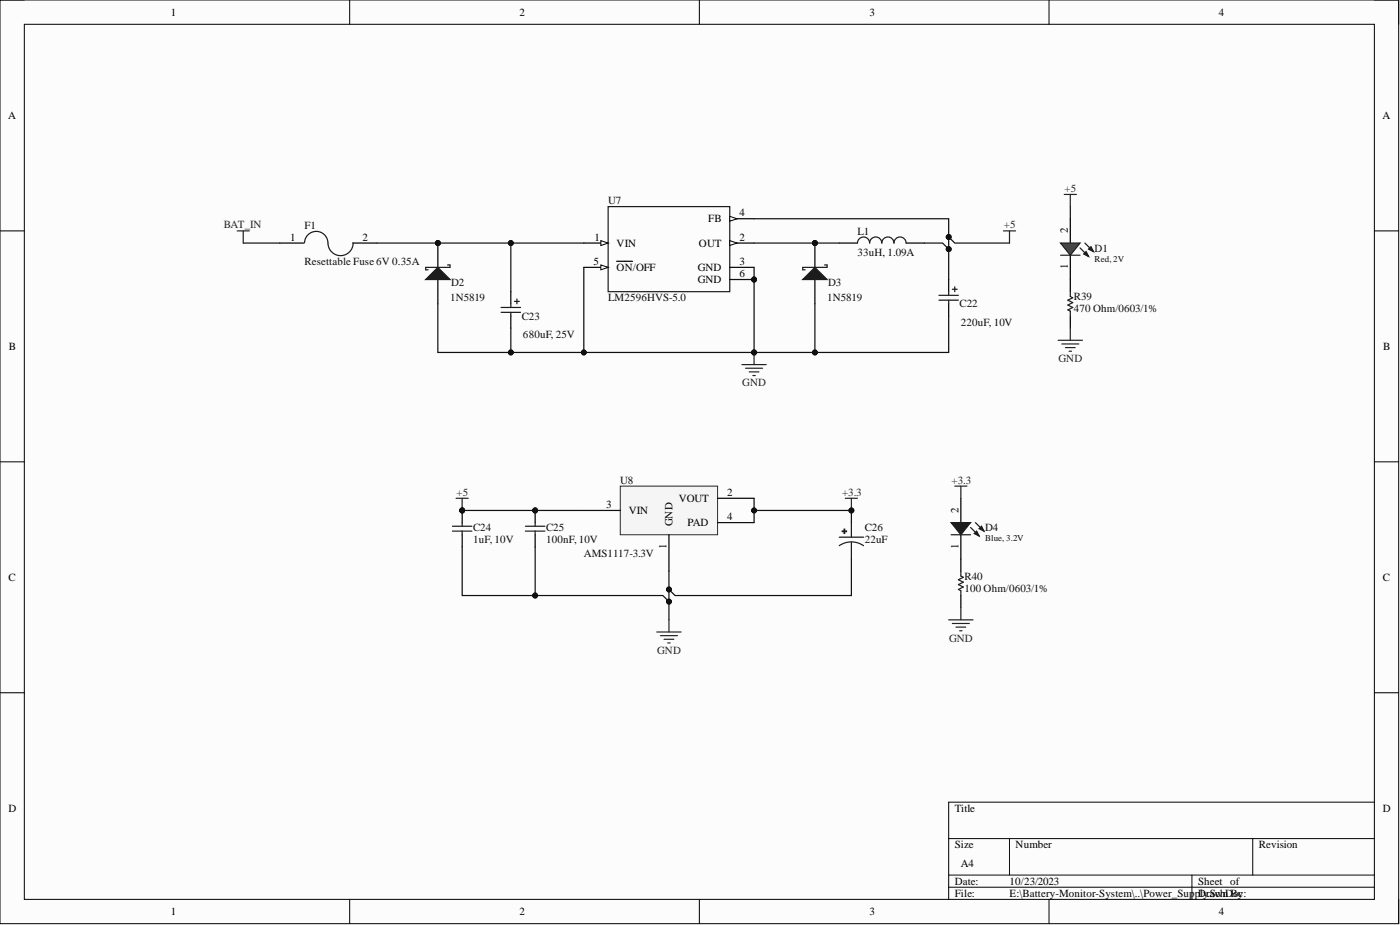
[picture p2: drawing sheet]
<svg xmlns="http://www.w3.org/2000/svg" width="292mm" height="193mm" viewBox="0 0 292 193" stroke-linecap="round" stroke-linejoin="round" font-family="sans-serif">
<defs><g id="words">
<g font-size="2.3">
<text x="35.6" y="3.3">1</text>
<text x="108.4" y="3.3">2</text>
<text x="181.4" y="3.3">3</text>
<text x="254.3" y="3.3">4</text>
<text x="1.7" y="24.8">A</text>
<text x="288.4" y="24.8">A</text>
<text x="147.8" y="46.4">FB</text>
<text x="154.3" y="45.1">4</text>
<text x="60.6" y="50.2">1</text>
<text x="75.6" y="50.2">2</text>
<text x="124" y="50.2">1</text>
<text x="128.7" y="51.5">VIN</text>
<text x="145.8" y="51.5">OUT</text>
<text x="154.3" y="50.2">2</text>
<text x="222.8" y="48.7" transform="rotate(-90 222.8 48.7)">2</text>
<text x="123.8" y="55.3">5</text>
<text x="128.7" y="56.5">ON/OFF</text>
<text x="145.6" y="56.5">GND</text>
<text x="145.6" y="59.1">GND</text>
<text x="154.3" y="55.3">3</text>
<text x="154.3" y="57.8">6</text>
<text x="222.8" y="56.1" transform="rotate(-90 222.8 56.1)">1</text>
<text x="1.9" y="73">B</text>
<text x="288.6" y="73">B</text>
<text x="126.5" y="106">3</text>
<text x="131.2" y="107.2">VIN</text>
<text x="141.6" y="104.7">VOUT</text>
<text x="151.8" y="103.4">2</text>
<text x="200" y="107" transform="rotate(-90 200 107)">2</text>
<text x="140.3" y="109.8" transform="rotate(-90 140.3 109.8)">GND</text>
<text x="143.5" y="109.8">PAD</text>
<text x="151.8" y="108.5">4</text>
<text x="139.1" y="114.4" transform="rotate(-90 139.1 114.4)">1</text>
<text x="200" y="114.4" transform="rotate(-90 200 114.4)">1</text>
<text x="1.8" y="121.2">C</text>
<text x="288.5" y="121.2">C</text>
<text x="1.8" y="169.4">D</text>
<text x="199.2" y="169.4">Title</text>
<text x="288.5" y="169.4">D</text>
<text x="199.2" y="177">Size</text>
<text x="211.9" y="177">Number</text>
<text x="262.6" y="177">Revision</text>
<text x="199.2" y="184.6">Date:</text>
<text x="200.5" y="180.8">A4</text>
<text x="210.6" y="184.6">10/23/2023</text>
<text x="250" y="184.6">Sheet of</text>
<text x="35.6" y="190.9">1</text>
<text x="108.4" y="190.9">2</text>
<text x="181.4" y="190.9">3</text>
<text x="199.2" y="187.1">File:</text>
<text x="210.6" y="187.1">E:\Battery-Monitor-System\..\Power_Sup</text>
<text x="249.3" y="187.1">pDrawn By:</text>
<text x="250.4" y="187.1">ly.SchDoc</text>
<text x="254.3" y="190.9">4</text>
</g>
<g font-size="2.3" fill="#262626">
<text x="222.1" y="40.1">+5</text>
<text x="46.7" y="47.7">BAT_IN</text>
<text x="209.4" y="47.7">+5</text>
<text x="220.9" y="75.6">GND</text>
<text x="154.9" y="80.6">GND</text>
<text x="198.5" y="100.9">+3.3</text>
<text x="95.2" y="103.4">+5</text>
<text x="175.7" y="103.4">+3.3</text>
<text x="137.1" y="136.4">GND</text>
<text x="198" y="133.9">GND</text>
</g>
<g font-size="2.3" fill="#0e0e0e">
<text x="63.5" y="47.7">F1</text>
<text x="126.9" y="42.6">U7</text>
<text x="178.9" y="48.9">L1</text>
<text x="178.9" y="53.5">33uH, 1.09A</text>
<text x="228.4" y="52.5">D1</text>
<text x="63.5" y="55.4">Resettable Fuse 6V 0.35A</text>
<text x="94.1" y="59.6">D2</text>
<text x="172.8" y="59.6">D3</text>
<text x="93.9" y="62.9">1N5819</text>
<text x="126.9" y="62.9">LM2596HVS-5.0</text>
<text x="172.6" y="62.9">1N5819</text>
<text x="200.2" y="64.1">C22</text>
<text x="224.1" y="65.2">470 Ohm/0603/1%</text>
<text x="224.1" y="62.6">R39</text>
<text x="108.9" y="66.7">C23</text>
<text x="109.1" y="70.5">680uF, 25V</text>
<text x="200.5" y="67.9">220uF, 10V</text>
<text x="129.4" y="100.9">U8</text>
<text x="98.7" y="110.8">C24</text>
<text x="98.7" y="113.3">1uF, 10V</text>
<text x="113.9" y="110.8">C25</text>
<text x="113.9" y="113.3">100nF, 10V</text>
<text x="180.4" y="113.3">22uF</text>
<text x="180.4" y="110.8">C26</text>
<text x="205.5" y="110.8">D4</text>
<text x="121.8" y="116.1">AMS1117-3.3V</text>
<text x="201.2" y="123.5">100 Ohm/0603/1%</text>
<text x="201.2" y="120.9">R40</text>
</g>
<g font-size="1.9" fill="#0e0e0e">
<text x="228.4" y="54.6">Red, 2V</text>
<text x="205.5" y="112.9">Blue, 3.2V</text>
</g>
</g></defs>
<path d="M0 0h291.8v192.7h-291.8z" fill-rule="evenodd" fill="#fcfcfc"/>
<path d="M0 0h291.8v192.7h-291.8z" fill="none" stroke="#000" stroke-width=".21"/>
<path d="M5.1 5.1h281.7v182.5h-281.7z" fill-rule="evenodd" fill="#fcfcfc"/>
<g fill="none" stroke="#000" stroke-width=".21">
<path d="M0 0h5.1M73 0v5.1M145.9 0v5.1M218.9 0v5.1M286.8 0h5v5.1M5.1 5.1h281.7v182.5h-281.7zM0 48.2h5.1M286.8 48.2h5M0 96.3h5.1M286.8 96.3h5M0 144.5h5.1M286.8 144.5h5"/>
<path d="M197.9 174.9h88.9M210.6 174.9v7.7M261.4 174.9v7.7M286.8 167.3h-88.9v20.3M73 187.6v5.1M145.9 187.6v5.1M197.9 182.6h88.9M197.9 185.1h88.9M218.9 187.6v5.1M248.7 182.6v5M291.8 187.6v5.1"/>
</g>
<circle cx="157.3" cy="58.3" r=".51" fill="#0e0e0e"/>
<circle cx="157.3" cy="58.3" r=".51" fill="none" stroke="#0e0e0e" stroke-width=".21"/>
<path d="M126.9 43.1h25.4v17.7h-25.4z" fill="none" stroke="#1c1c1c" stroke-width=".25"/>
<path d="M121.8 55.8h5.1" fill="none" stroke="#000" stroke-width=".25"/>
<path d="M125.4 55.3l1.5 .5-1.5 .5z" fill="#fbfbfb"/>
<path d="M125.4 55.3l1.5 .5-1.5 .5z" fill="none" stroke="#000" stroke-width=".21"/>
<path d="M121.8 50.7h5.1M128.7 54.5h3.3" fill="none" stroke="#000" stroke-width=".25"/>
<path d="M125.4 50.2l1.5 .5-1.5 .5z" fill="#fbfbfb"/>
<path d="M125.4 50.2l1.5 .5-1.5 .5z" fill="none" stroke="#000" stroke-width=".21"/>
<path d="M152.3 45.6h5" fill="none" stroke="#000" stroke-width=".25"/>
<path d="M152.3 45.1l1.5 .5-1.5 .5z" fill="#fbfbfb"/>
<path d="M152.3 45.1l1.5 .5-1.5 .5z" fill="none" stroke="#000" stroke-width=".21"/>
<path d="M152.3 50.7h5" fill="none" stroke="#000" stroke-width=".25"/>
<path d="M152.3 50.2l1.5 .5-1.5 .5z" fill="#fbfbfb"/>
<path d="M152.3 50.2l1.5 .5-1.5 .5z" fill="none" stroke="#000" stroke-width=".21"/>
<path d="M152.3 55.8h5M152.3 58.3h5" fill="none" stroke="#000" stroke-width=".25"/>
<circle cx="157.3" cy="58.3" r=".51" fill="#0e0e0e"/>
<circle cx="157.3" cy="58.3" r=".51" fill="none" stroke="#0e0e0e" stroke-width=".21"/>
<path d="M106.6 60.8v2.6M106.6 65.9v2.6" fill="none" stroke="#000" stroke-width=".25"/>
<path d="M104.6 64.1h4M104.6 65.2h4M106.6 63.4v.7M106.6 65.2v.7M107.3 62.9h1.1M107.8 62.4v1" fill="none" stroke="#1c1c1c" stroke-width=".25"/>
<path d="M154.8 76.1h5.1M155.6 76.8h3.5M156.3 77.6h2M157.1 78.3h.5M157.3 73.5v2.6" fill="none" stroke="#262626" stroke-width=".25"/>
<circle cx="157.3" cy="73.5" r=".51" fill="#0e0e0e"/>
<circle cx="157.3" cy="73.5" r=".51" fill="none" stroke="#0e0e0e" stroke-width=".21"/>
<path d="M178.9 50.7a1.27 1.27 0 0 1 1.3-1.3 1.27 1.27 0 0 1 1.2 1.3 1.27 1.27 0 0 1 1.3-1.3 1.27 1.27 0 0 1 1.3 1.3 1.27 1.27 0 0 1 1.2-1.3 1.27 1.27 0 0 1 1.3 1.3 1.27 1.27 0 0 1 1.3-1.3 1.27 1.27 0 0 1 1.3 1.3M199.2 59.8v1M195.9 61.6h4.1M195.9 62.6h4.1M197.9 60.8v.8M197.9 62.6v.8M198.7 60.3h1" fill="none" stroke="#1c1c1c" stroke-width=".25"/>
<path d="M175.1 50.7h3.8M189.1 50.7h3.8M197.9 58.3v2.5M197.9 63.4v2.5" fill="none" stroke="#000" stroke-width=".25"/>
<circle cx="170" cy="50.7" r=".51" fill="#0e0e0e"/>
<circle cx="170" cy="50.7" r=".51" fill="none" stroke="#0e0e0e" stroke-width=".21"/>
<path d="M170 50.7v5.1M170 58.3v5.1" fill="none" stroke="#000" stroke-width=".25"/>
<circle cx="170" cy="50.7" r=".51" fill="#0e0e0e"/>
<circle cx="170" cy="50.7" r=".51" fill="none" stroke="#0e0e0e" stroke-width=".21"/>
<path d="M167.5 58.3l2.5-2.5 2.6 2.5z" fill="#1c1c1c"/>
<path d="M167.5 58.3l2.5-2.5 2.6 2.5zM172.1 55.3h.5v.5h-5.1v.5h.5" fill="none" stroke="#1c1c1c" stroke-width=".25"/>
<circle cx="91.4" cy="50.7" r=".51" fill="#0e0e0e"/>
<circle cx="91.4" cy="50.7" r=".51" fill="none" stroke="#0e0e0e" stroke-width=".21"/>
<path d="M91.4 50.7v5.1M91.4 58.3v5.1" fill="none" stroke="#000" stroke-width=".25"/>
<circle cx="91.4" cy="50.7" r=".51" fill="#0e0e0e"/>
<circle cx="91.4" cy="50.7" r=".51" fill="none" stroke="#0e0e0e" stroke-width=".21"/>
<path d="M88.8 58.3l2.6-2.5 2.5 2.5z" fill="#1c1c1c"/>
<path d="M63.5 50.6a2.44 2.44 0 0 1 2.5-2.3 2.44 2.44 0 0 1 2.4 2.4M73.7 50.7a2.63 2.63 0 0 1-2.6 2.6 2.63 2.63 0 0 1-2.7-2.6M88.8 58.3l2.6-2.5 2.5 2.5zM93.4 55.3h.5v.5h-5.1v.5h.5" fill="none" stroke="#1c1c1c" stroke-width=".25"/>
<path d="M58.4 50.7h5M73.6 50.7h5.1" fill="none" stroke="#000" stroke-width=".25"/>
<path d="M49.5 48.2h2.5M50.8 48.2v2.5M209.4 48.2h2.5M210.6 48.2v2.5" fill="none" stroke="#262626" stroke-width=".25"/>
<path d="M129.4 101.4h20.3v10.2h-20.3z" fill-rule="evenodd" fill="#f5f5f5"/>
<path d="M129.4 101.4h20.3v10.2h-20.3z" fill="none" stroke="#262626" stroke-width=".21"/>
<path d="M121.8 106.5h7.6M139.6 111.6v7.6M149.7 104h7.6M149.7 109h7.6" fill="none" stroke="#000" stroke-width=".25"/>
<path d="M95.2 104h2.5M96.4 104v2.5" fill="none" stroke="#262626" stroke-width=".25"/>
<circle cx="96.4" cy="106.5" r=".51" fill="#0e0e0e"/>
<circle cx="96.4" cy="106.5" r=".51" fill="none" stroke="#0e0e0e" stroke-width=".21"/>
<path d="M137 131.8h5.1M137.8 132.6h3.5M138.6 133.4h2M139.3 134.1h.5M139.6 129.3v2.5" fill="none" stroke="#262626" stroke-width=".25"/>
<path d="M176.1 110.4h.1v.9h-.1z" fill-rule="evenodd" fill="#1c1c1c"/>
<path d="M176.1 110.4h.1v.9h-.1z" fill="none" stroke="#1c1c1c" stroke-width=".25"/>
<path d="M175.7 110.8h.9v.1h-.9z" fill-rule="evenodd" fill="#1c1c1c"/>
<path d="M175.1 113.8a4.5 4.5 0 0 1 5.1 0M175.1 112.1h5.1M175.7 110.8h.9v.1h-.9zM177.6 109v3.1M177.6 113.1v3.5" fill="none" stroke="#1c1c1c" stroke-width=".25"/>
<circle cx="111.7" cy="106.5" r=".51" fill="#0e0e0e"/>
<circle cx="111.7" cy="106.5" r=".51" fill="none" stroke="#0e0e0e" stroke-width=".21"/>
<path d="M111.7 106.5v2.5" fill="none" stroke="#000" stroke-width=".25"/>
<circle cx="111.7" cy="106.5" r=".51" fill="#0e0e0e"/>
<circle cx="111.7" cy="106.5" r=".51" fill="none" stroke="#0e0e0e" stroke-width=".21"/>
<path d="M111.7 111.6v2.5" fill="none" stroke="#000" stroke-width=".25"/>
<path d="M109.6 109.8h4.1M109.6 110.8h4.1M111.7 109v.8M111.7 110.8v.8" fill="none" stroke="#1c1c1c" stroke-width=".25"/>
<circle cx="96.4" cy="106.5" r=".51" fill="#0e0e0e"/>
<circle cx="96.4" cy="106.5" r=".51" fill="none" stroke="#0e0e0e" stroke-width=".21"/>
<path d="M96.4 106.5v2.5" fill="none" stroke="#000" stroke-width=".25"/>
<circle cx="96.4" cy="106.5" r=".51" fill="#0e0e0e"/>
<circle cx="96.4" cy="106.5" r=".51" fill="none" stroke="#0e0e0e" stroke-width=".21"/>
<path d="M96.4 111.6v2.5" fill="none" stroke="#000" stroke-width=".25"/>
<path d="M94.4 109.8h4.1M94.4 110.8h4.1M96.4 109v.8M96.4 110.8v.8" fill="none" stroke="#1c1c1c" stroke-width=".25"/>
<path d="M176.4 104h2.5M177.6 104v2.5" fill="none" stroke="#262626" stroke-width=".25"/>
<circle cx="177.6" cy="106.5" r=".51" fill="#0e0e0e"/>
<circle cx="177.6" cy="106.5" r=".51" fill="none" stroke="#0e0e0e" stroke-width=".21"/>
<path d="M223.3 45.6v5.1M223.3 53.2v5.1" fill="none" stroke="#000" stroke-width=".25"/>
<path d="M221.3 50.7h4l-2 2.5z" fill="#4c4c4c"/>
<path d="M221.3 50.7h4l-2 2.5zM221.3 53.2h4M225.3 51.7l1.8 1.8M226.4 50.7l1.7 1.8" fill="none" stroke="#1c1c1c" stroke-width=".25"/>
<path d="M227.1 52l.5-.5 .5 1z" fill="#1c1c1c"/>
<path d="M227.1 52l.5-.5 .5 1z" fill="none" stroke="#1c1c1c" stroke-width=".25"/>
<path d="M226.1 53l.5-.5 .5 1z" fill="#1c1c1c"/>
<path d="M226.1 53l.5-.5 .5 1z" fill="none" stroke="#1c1c1c" stroke-width=".25"/>
<path d="M200.5 104v5M200.5 111.6v5" fill="none" stroke="#000" stroke-width=".25"/>
<path d="M198.4 109h4.1l-2 2.6z" fill="#1c1c1c"/>
<path d="M198.4 109h4.1l-2 2.6zM198.4 111.6h4.1M202.5 110l1.8 1.8M203.5 109l1.8 1.8" fill="none" stroke="#1c1c1c" stroke-width=".25"/>
<path d="M204.3 110.3l.5-.5 .5 1z" fill="#1c1c1c"/>
<path d="M204.3 110.3l.5-.5 .5 1z" fill="none" stroke="#1c1c1c" stroke-width=".25"/>
<path d="M203.3 111.3l.5-.5 .5 1z" fill="#1c1c1c"/>
<path d="M223.3 60.8v1.1l.5 .2-1 .5 1 .5-1 .5 1 .5-1 .6 .5 .2v1M200.5 119.2v1l.5 .2-1 .5 1 .5-1 .6 1 .5-1 .5 .5 .2v1M203.3 111.3l.5-.5 .5 1z" fill="none" stroke="#1c1c1c" stroke-width=".25"/>
<g fill="none" stroke="#262626" stroke-width=".25">
<path d="M222 40.6h2.6M223.3 40.6v2.5M220.8 71h5M221.5 71.8h3.6M222.3 72.5h2M223.1 73.3h.5M223.3 68.5v2.5M199.2 101.4h2.5M200.5 101.4v2.6M197.9 129.3h5.1M198.7 130.1h3.5M199.5 130.8h2"/>
<path d="M200.2 131.6h.5M200.5 126.8v2.5"/>
</g>
<path d="M223.3 58.3v2.5M223.3 65.9v2.6M200.5 116.6v2.6M200.5 124.2v2.6" fill="none" stroke="#000" stroke-width=".25"/>
<path d="M157.3 55.8v17.7" fill="none" stroke="#0e0e0e" stroke-width=".25"/>
<circle cx="157.3" cy="73.5" r=".51" fill="#0e0e0e"/>
<circle cx="157.3" cy="73.5" r=".51" fill="none" stroke="#0e0e0e" stroke-width=".21"/>
<circle cx="157.3" cy="58.3" r=".51" fill="#0e0e0e"/>
<circle cx="157.3" cy="58.3" r=".51" fill="none" stroke="#0e0e0e" stroke-width=".21"/>
<path d="M157.3 50.7h17.8" fill="none" stroke="#0e0e0e" stroke-width=".25"/>
<circle cx="170" cy="50.7" r=".51" fill="#0e0e0e"/>
<circle cx="170" cy="50.7" r=".51" fill="none" stroke="#0e0e0e" stroke-width=".21"/>
<path d="M192.9 50.7h3.8l1.2 1.3v6.3" fill="none" stroke="#0e0e0e" stroke-width=".25"/>
<circle cx="197.9" cy="52" r=".51" fill="#0e0e0e"/>
<circle cx="197.9" cy="52" r=".51" fill="none" stroke="#0e0e0e" stroke-width=".21"/>
<path d="M157.3 45.6h40.6v6.4" fill="none" stroke="#0e0e0e" stroke-width=".25"/>
<circle cx="197.9" cy="49.4" r=".51" fill="#0e0e0e"/>
<circle cx="197.9" cy="49.4" r=".51" fill="none" stroke="#0e0e0e" stroke-width=".21"/>
<circle cx="197.9" cy="52" r=".51" fill="#0e0e0e"/>
<circle cx="197.9" cy="52" r=".51" fill="none" stroke="#0e0e0e" stroke-width=".21"/>
<path d="M197.9 65.9v7.6h-91.3v-5" fill="none" stroke="#0e0e0e" stroke-width=".25"/>
<circle cx="106.6" cy="73.5" r=".51" fill="#0e0e0e"/>
<circle cx="106.6" cy="73.5" r=".51" fill="none" stroke="#0e0e0e" stroke-width=".21"/>
<circle cx="121.8" cy="73.5" r=".51" fill="#0e0e0e"/>
<circle cx="121.8" cy="73.5" r=".51" fill="none" stroke="#0e0e0e" stroke-width=".21"/>
<circle cx="157.3" cy="73.5" r=".51" fill="#0e0e0e"/>
<circle cx="157.3" cy="73.5" r=".51" fill="none" stroke="#0e0e0e" stroke-width=".21"/>
<circle cx="170" cy="73.5" r=".51" fill="#0e0e0e"/>
<circle cx="170" cy="73.5" r=".51" fill="none" stroke="#0e0e0e" stroke-width=".21"/>
<path d="M170 63.4v10.1" fill="none" stroke="#0e0e0e" stroke-width=".25"/>
<circle cx="170" cy="73.5" r=".51" fill="#0e0e0e"/>
<circle cx="170" cy="73.5" r=".51" fill="none" stroke="#0e0e0e" stroke-width=".21"/>
<path d="M91.4 63.4v10.1h15.2" fill="none" stroke="#0e0e0e" stroke-width=".25"/>
<circle cx="106.6" cy="73.5" r=".51" fill="#0e0e0e"/>
<circle cx="106.6" cy="73.5" r=".51" fill="none" stroke="#0e0e0e" stroke-width=".21"/>
<path d="M50.8 50.7h7.6M197.9 49.4l1.3 1.3h11.4" fill="none" stroke="#0e0e0e" stroke-width=".25"/>
<circle cx="197.9" cy="49.4" r=".51" fill="#0e0e0e"/>
<circle cx="197.9" cy="49.4" r=".51" fill="none" stroke="#0e0e0e" stroke-width=".21"/>
<path d="M78.7 50.7h43.1" fill="none" stroke="#0e0e0e" stroke-width=".25"/>
<circle cx="106.6" cy="50.7" r=".51" fill="#0e0e0e"/>
<circle cx="106.6" cy="50.7" r=".51" fill="none" stroke="#0e0e0e" stroke-width=".21"/>
<circle cx="91.4" cy="50.7" r=".51" fill="#0e0e0e"/>
<circle cx="91.4" cy="50.7" r=".51" fill="none" stroke="#0e0e0e" stroke-width=".21"/>
<path d="M106.6 50.7v10.1" fill="none" stroke="#0e0e0e" stroke-width=".25"/>
<circle cx="106.6" cy="50.7" r=".51" fill="#0e0e0e"/>
<circle cx="106.6" cy="50.7" r=".51" fill="none" stroke="#0e0e0e" stroke-width=".21"/>
<path d="M121.8 55.8v17.7" fill="none" stroke="#0e0e0e" stroke-width=".25"/>
<circle cx="121.8" cy="73.5" r=".51" fill="#0e0e0e"/>
<circle cx="121.8" cy="73.5" r=".51" fill="none" stroke="#0e0e0e" stroke-width=".21"/>
<path d="M96.4 106.5h25.4" fill="none" stroke="#0e0e0e" stroke-width=".25"/>
<circle cx="96.4" cy="106.5" r=".51" fill="#0e0e0e"/>
<circle cx="96.4" cy="106.5" r=".51" fill="none" stroke="#0e0e0e" stroke-width=".21"/>
<circle cx="111.7" cy="106.5" r=".51" fill="#0e0e0e"/>
<circle cx="111.7" cy="106.5" r=".51" fill="none" stroke="#0e0e0e" stroke-width=".21"/>
<path d="M96.4 114.1v10.1h41.9l1.3 1.3" fill="none" stroke="#0e0e0e" stroke-width=".25"/>
<circle cx="111.7" cy="124.2" r=".51" fill="#0e0e0e"/>
<circle cx="111.7" cy="124.2" r=".51" fill="none" stroke="#0e0e0e" stroke-width=".21"/>
<circle cx="139.6" cy="125.5" r=".51" fill="#0e0e0e"/>
<circle cx="139.6" cy="125.5" r=".51" fill="none" stroke="#0e0e0e" stroke-width=".21"/>
<path d="M111.7 114.1v10.1" fill="none" stroke="#0e0e0e" stroke-width=".25"/>
<circle cx="111.7" cy="124.2" r=".51" fill="#0e0e0e"/>
<circle cx="111.7" cy="124.2" r=".51" fill="none" stroke="#0e0e0e" stroke-width=".21"/>
<path d="M157.3 104v5" fill="none" stroke="#0e0e0e" stroke-width=".25"/>
<circle cx="157.3" cy="106.5" r=".51" fill="#0e0e0e"/>
<circle cx="157.3" cy="106.5" r=".51" fill="none" stroke="#0e0e0e" stroke-width=".21"/>
<path d="M157.3 106.5h20.3v2.5" fill="none" stroke="#0e0e0e" stroke-width=".25"/>
<circle cx="177.6" cy="106.5" r=".51" fill="#0e0e0e"/>
<circle cx="177.6" cy="106.5" r=".51" fill="none" stroke="#0e0e0e" stroke-width=".21"/>
<circle cx="157.3" cy="106.5" r=".51" fill="#0e0e0e"/>
<circle cx="157.3" cy="106.5" r=".51" fill="none" stroke="#0e0e0e" stroke-width=".21"/>
<path d="M139.6 119.2v10.1" fill="none" stroke="#0e0e0e" stroke-width=".25"/>
<circle cx="139.6" cy="125.5" r=".51" fill="#0e0e0e"/>
<circle cx="139.6" cy="125.5" r=".51" fill="none" stroke="#0e0e0e" stroke-width=".21"/>
<circle cx="139.6" cy="123" r=".51" fill="#0e0e0e"/>
<circle cx="139.6" cy="123" r=".51" fill="none" stroke="#0e0e0e" stroke-width=".21"/>
<path d="M177.6 116.6v7.6h-36.8l-1.2-1.2" fill="none" stroke="#0e0e0e" stroke-width=".25"/>
<circle cx="139.6" cy="123" r=".51" fill="#0e0e0e"/>
<circle cx="139.6" cy="123" r=".51" fill="none" stroke="#0e0e0e" stroke-width=".21"/>
<path d="M223.3 43.1v2.5" fill="none" stroke="#0e0e0e" stroke-width=".25"/>
<use href="#words"/>
</svg>
